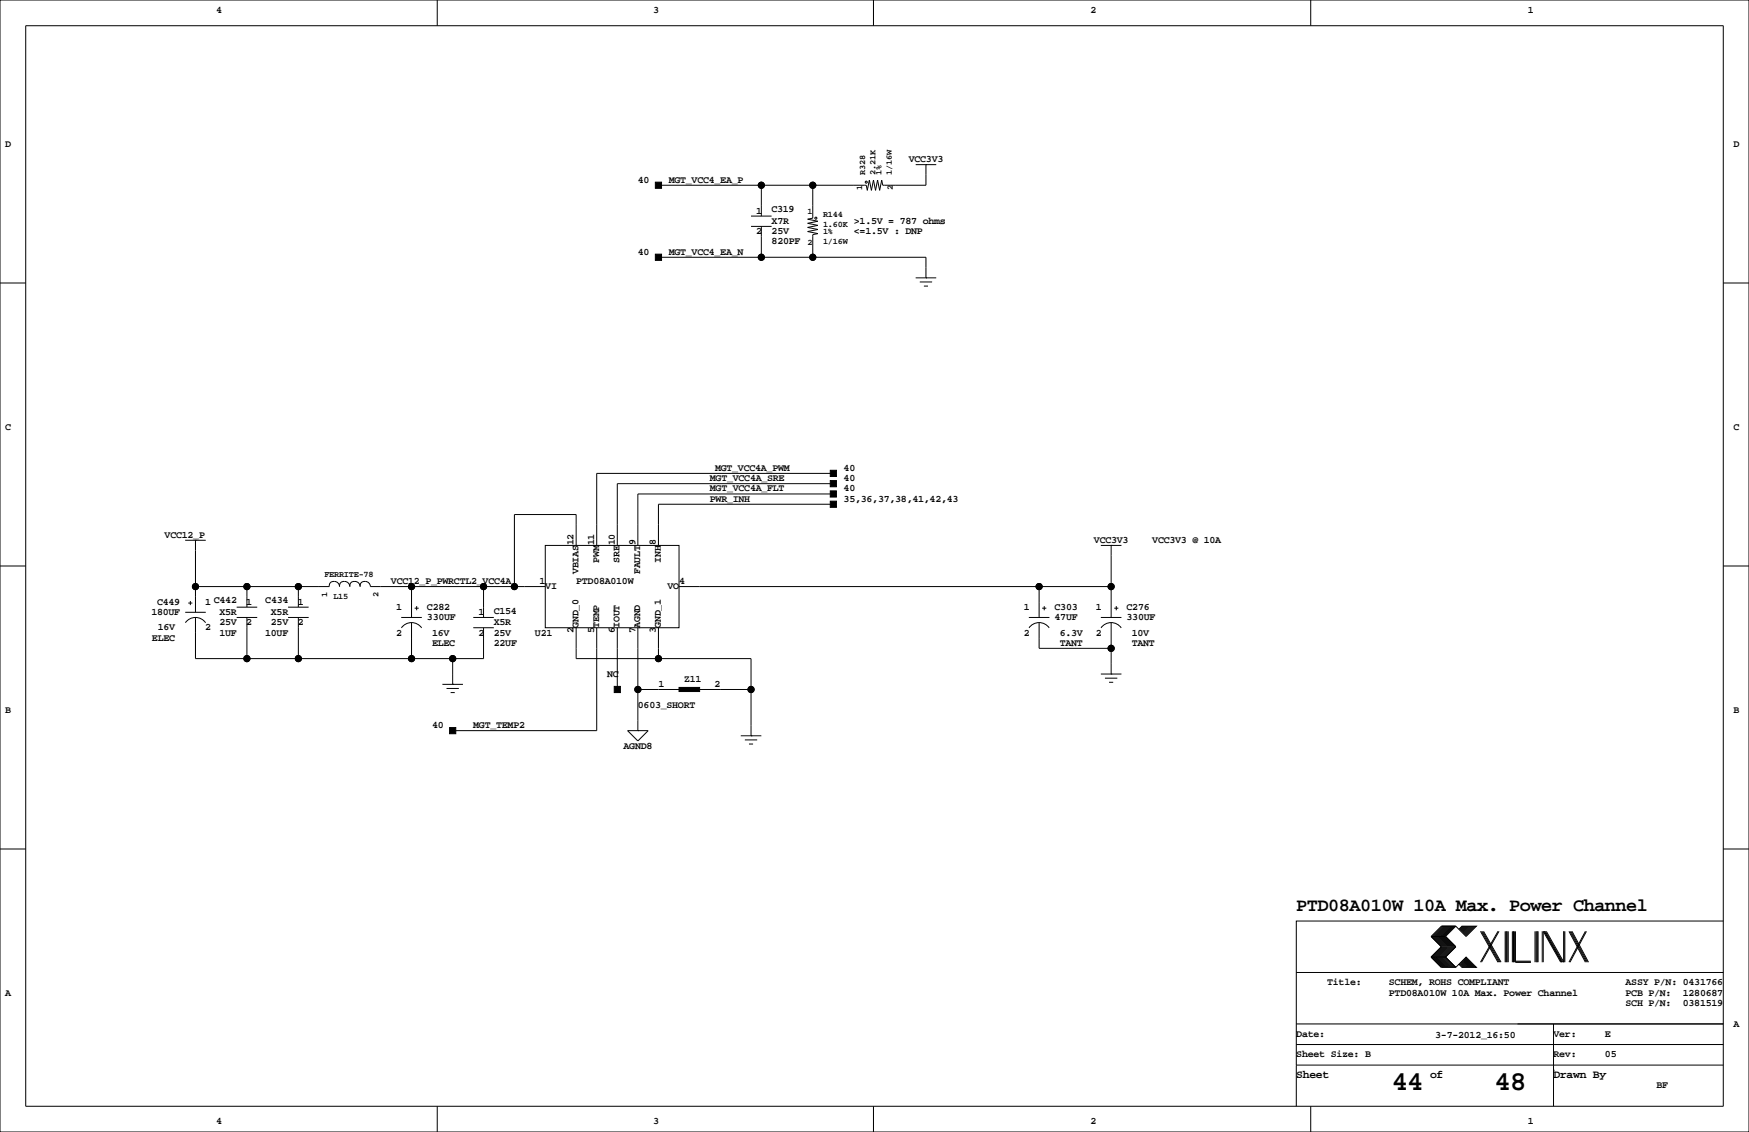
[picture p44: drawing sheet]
<svg xmlns="http://www.w3.org/2000/svg" width="432mm" height="279mm" viewBox="0 0 432 279" stroke-linecap="round" stroke-linejoin="round" font-family="sans-serif">
<defs><g id="words">
<g font-size="6.7">
<text x="343.6" y="269.1">44</text>
<text x="369" y="269.1">48</text>
</g>
<text font-size="4.6" x="320" y="224.9">PTD08A010W 10A Max. Power Channel</text>
<g font-size="2.8">
<text x="320" y="266">Sheet</text>
<text x="353.1" y="266">of</text>
<text x="383.5" y="266">Drawn By</text>
</g>
<g font-size="2.5">
<text x="53.3" y="3.2">4</text>
<text x="161.3" y="3.2">3</text>
<text x="269.2" y="3.2">2</text>
<text x="377.2" y="3.2">1</text>
<text x="1.3" y="36.2">D</text>
<text x="224.4" y="40">VCC3V3</text>
<text x="428" y="36.2">D</text>
<text x="157.5" y="45.1">40</text>
<text x="165.1" y="45.1">MGT_VCC4_EA_P</text>
<text x="186.7" y="52.7">1</text>
<text x="190.5" y="52.4">C319</text>
<text x="186.7" y="57.8">2</text>
<text x="190.5" y="57.8">25V</text>
<text x="190.5" y="55.3">X7R</text>
<text x="210.8" y="57.8">&lt;=1.5V : DNP</text>
<text x="210.8" y="55.3">&gt;1.5V = 787 ohms</text>
<text x="157.5" y="62.9">40</text>
<text x="165.1" y="62.9">MGT_VCC4_EA_N</text>
<text x="190.5" y="60.3">820PF</text>
<text x="1.3" y="106.1">C</text>
<text x="428" y="106.1">C</text>
<text x="175.3" y="118.8">MGT_VCC4A_SRE</text>
<text x="176.5" y="116.2">MGT_VCC4A_PWM</text>
<text x="208.3" y="118.8">40</text>
<text x="208.3" y="116.2">40</text>
<text x="175.3" y="123.8">PWR_INH</text>
<text x="175.3" y="121.3">MGT_VCC4A_FLT</text>
<text x="208.3" y="123.8">35,36,37,38,41,42,43</text>
<text x="208.3" y="121.3">40</text>
<text x="40.6" y="132.7">VCC12_P</text>
<text x="141.6" y="134.6" transform="rotate(-90 141.6 134.6)">12</text>
<text x="146.7" y="134.6" transform="rotate(-90 146.7 134.6)">11</text>
<text x="151.8" y="134.6" transform="rotate(-90 151.8 134.6)">10</text>
<text x="156.9" y="134.6" transform="rotate(-90 156.9 134.6)">9</text>
<text x="161.9" y="134.6" transform="rotate(-90 161.9 134.6)">8</text>
<text x="270.1" y="134">VCC3V3</text>
<text x="284.5" y="134">VCC3V3 @ 10A</text>
<text x="142.8" y="141.7" transform="rotate(-90 142.8 141.7)">VBIAS</text>
<text x="147.9" y="138.9" transform="rotate(-90 147.9 138.9)">PWM</text>
<text x="153" y="138.9" transform="rotate(-90 153 138.9)">SRE</text>
<text x="158" y="141.7" transform="rotate(-90 158 141.7)">FAULT</text>
<text x="163.1" y="138.9" transform="rotate(-90 163.1 138.9)">INH</text>
<text x="38.8" y="149.2">C449</text>
<text x="50.7" y="149.2">1 C442</text>
<text x="60.8" y="149.2">1</text>
<text x="65.5" y="148.9">C434</text>
<text x="73.5" y="149.2">1</text>
<text x="96.5" y="144.2">VCC12_P_PWRCTL2_VCC4A</text>
<text x="133.2" y="144.2">1</text>
<text x="134.6" y="145.3">VI</text>
<text x="142.2" y="144.2">PTD08A010W</text>
<text x="164.8" y="145.3">VO</text>
<text x="167.6" y="144.2">4</text>
<text x="37.4" y="151.8">180UF</text>
<text x="38.9" y="155.6">16V</text>
<text x="50.7" y="155.6">2</text>
<text x="54.2" y="154.3">25V</text>
<text x="54.2" y="151.8">X5R</text>
<text x="60.8" y="154.3">2</text>
<text x="66.9" y="154.3">25V</text>
<text x="66.9" y="151.8">X5R</text>
<text x="73.5" y="154.3">2</text>
<text x="97.8" y="150.5">1</text>
<text x="105.4" y="150.5">C282</text>
<text x="105.4" y="153.1">330UF</text>
<text x="118.1" y="151.8">1</text>
<text x="121.9" y="151.4">C154</text>
<text x="121.9" y="154.3">X5R</text>
<text x="142.8" y="154.9" transform="rotate(-90 142.8 154.9)">GND_0</text>
<text x="147.9" y="154.9" transform="rotate(-90 147.9 154.9)">TEMP</text>
<text x="153" y="154.9" transform="rotate(-90 153 154.9)">IOUT</text>
<text x="158" y="154.9" transform="rotate(-90 158 154.9)">AGND</text>
<text x="163.1" y="154.9" transform="rotate(-90 163.1 154.9)">GND_1</text>
<text x="252.7" y="150.5">1</text>
<text x="260.3" y="153.1">47UF</text>
<text x="260.3" y="150.5">C303</text>
<text x="270.5" y="150.5">1</text>
<text x="278.1" y="150.5">C276</text>
<text x="278.1" y="153.1">330UF</text>
<text x="37.5" y="158.1">ELEC</text>
<text x="54.2" y="156.9">1UF</text>
<text x="65.5" y="156.9">10UF</text>
<text x="97.8" y="156.9">2</text>
<text x="106.7" y="156.9">16V</text>
<text x="106.7" y="159.4">ELEC</text>
<text x="118.1" y="156.9">2</text>
<text x="121.9" y="159.4">22UF</text>
<text x="121.9" y="156.9">25V</text>
<text x="132.1" y="156.9">U21</text>
<text x="141.6" y="156.4" transform="rotate(-90 141.6 156.4)">2</text>
<text x="146.7" y="156.4" transform="rotate(-90 146.7 156.4)">5</text>
<text x="151.8" y="156.4" transform="rotate(-90 151.8 156.4)">6</text>
<text x="156.9" y="156.4" transform="rotate(-90 156.9 156.4)">7</text>
<text x="161.9" y="156.4" transform="rotate(-90 161.9 156.4)">3</text>
<text x="252.7" y="156.9">2</text>
<text x="261.6" y="159.4">TANT</text>
<text x="261.6" y="156.9">6.3V</text>
<text x="270.5" y="156.9">2</text>
<text x="279.4" y="156.9">10V</text>
<text x="279.4" y="159.4">TANT</text>
<text x="149.9" y="167">NC</text>
<text x="162.6" y="169.6">1</text>
<text x="168.9" y="168.3">Z11</text>
<text x="176.4" y="169.6">2</text>
<text x="1.3" y="175.9">B</text>
<text x="106.7" y="179.7">40</text>
<text x="116.8" y="179.7">MGT_TEMP2</text>
<text x="157.5" y="174.6">0603_SHORT</text>
<text x="428" y="175.9">B</text>
<text x="153.9" y="184.8">AGND8</text>
<text x="1.3" y="245.8">A</text>
<text x="327.7" y="243.2">Title:</text>
<text x="342.9" y="243.2">SCHEM, ROHS COMPLIANT</text>
<text x="342.9" y="245.8">PTD08A010W 10A Max. Power Channel</text>
<text x="401.3" y="243.2">ASSY P/N: 0431766</text>
<text x="401.3" y="245.8">PCB P/N:</text>
<text x="415.5" y="245.8">1280687</text>
<text x="401.3" y="248.3">SCH P/N:</text>
<text x="415.5" y="248.3">0381519</text>
<text x="320" y="255.9">Date:</text>
<text x="354.3" y="256.1">3-7-2012_16:50</text>
<text x="383.5" y="255.9">Ver:</text>
<text x="396.2" y="255.9">E</text>
<text x="428" y="253.4">A</text>
<text x="320" y="261">Sheet Size: B</text>
<text x="383.5" y="261">Rev:</text>
<text x="396.2" y="261">05</text>
<text x="408.9" y="268.6">BF</text>
<text x="53.3" y="277.5">4</text>
<text x="161.3" y="277.5">3</text>
<text x="269.2" y="277.5">2</text>
<text x="377.2" y="277.5">1</text>
</g>
<g font-size="2.1">
<text x="212.8" y="47" transform="rotate(-90 212.8 47)">1</text>
<text x="213.6" y="43.2" transform="rotate(-90 213.6 43.2)">R328</text>
<text x="216.1" y="43.2" transform="rotate(-90 216.1 43.2)">2.21K</text>
<text x="217.7" y="43.2" transform="rotate(-90 217.7 43.2)">1%</text>
<text x="220.2" y="43.2" transform="rotate(-90 220.2 43.2)">1/16W</text>
<text x="220.5" y="47" transform="rotate(-90 220.5 47)">2</text>
<text x="199.4" y="52.8">1</text>
<text x="203.2" y="53.6">R144</text>
<text x="203.2" y="56.1">1.60K</text>
<text x="203.2" y="57.6">1%</text>
<text x="199.4" y="60.4">2</text>
<text x="203.2" y="60.2">1/16W</text>
<text x="80.1" y="142.5">FERRITE-78</text>
<text x="80.8" y="147.3" transform="rotate(-90 80.8 147.3)">1</text>
<text x="82.3" y="147.8">L15</text>
<text x="93.5" y="147.3" transform="rotate(-90 93.5 147.3)">2</text>
</g>
</g></defs>
<g fill="none" stroke="#000" stroke-width=".25">
<path d="M0 0h431.8v279.4h-431.8zM6.3 6.4h419.1v266.6h-419.1zM107.9 0v6.4M215.6 0v6.4M323.6 0v6.4M185.4 55.9h5.1M185.4 53.3h5.1M188 45.7v7.6M188 55.9v7.6M200.7 45.7v8.1l-1.3 .3 2.5 .5-2.5 .5 2.5 .5-2.5 .5 2.5 .5-2.5 .6 2.5 .5-1.2 .2v5.6M226.1 40.6h5M228.6 40.6h.1"/>
<path d="M228.6 40.6v5.1h-10.7l-.2-1.3-.5 2.6-.5-2.6-.5 2.6-.6-2.6-.5 2.6-.5-2.6-.5 2.6-.2-1.3h-51.3M0 69.8h6.3M162.6 63.5h66v5.1M226.1 68.6h5M227.1 69.6h3M228.1 70.6h1M228.6 68.6h.1M425.4 69.8h6.4M205.7 119.4h-53.3v15.2M205.7 116.8h-58.4v17.8M0 139.7h6.3M45.7 133.3h5.1"/>
<path d="M48.3 133.3h.1M48.3 133.3v17.8M134.6 134.6h33v20.3h-33zM142.2 134.6v-7.6h-15.2v17.8M205.7 124.5h-43.1v10.1M205.7 121.9h-48.2v12.7M271.8 134.6h5.1M274.3 134.6h.1M274.3 134.6v17.8M425.4 139.7h6.4M45.7 151.1h5.1M45.8 153.7a3 3 0 0 1 5 0"/>
<path d="M46.5 148.8h1M47 148.3v1.1M48.3 152.4v10.2h71.1v-7.7M58.4 152.4h5.1M58.4 149.9h5.1M61 144.8v5.1M61 152.4v10.2M71.1 152.4h5.1M71.1 149.9h5.1M73.7 144.8v5.1M73.7 152.4v10.2M82.5 143.5a1.02 1.02 0 0 0-1.2 1.3h-33"/>
<path d="M82.5 143.5a1.27 1.27 0 0 1 1.3 1.3M85.1 143.5a1.02 1.02 0 0 0-1.2 1.3M85.1 143.5a1.27 1.27 0 0 1 1.3 1.3M87.6 143.5a1.02 1.02 0 0 0-1.2 1.3M87.6 143.5a1.27 1.27 0 0 1 1.3 1.3M90.2 143.5a1.02 1.02 0 0 0-1.3 1.3M90.2 143.5a1.27 1.27 0 0 1 1.2 1.3h43.2M99.1 152.4h5M99.1 155a3 3 0 0 1 5 0M101.6 144.8v7.6M101.6 153.7v8.9M102.4 150.1h1"/>
<path d="M102.9 149.6v1M116.8 152.4h5.1M116.8 154.9h5.1M119.4 144.8v7.6M142.2 154.9v7.7h43.2v19M147.3 154.9v25.4h-35.5M152.4 154.9v15.3M157.5 154.9v25.4M162.6 154.9v7.7M167.6 144.8h106.7M254 152.4h5.1M254 155a3 3 0 0 1 5 0"/>
<path d="M256.5 144.8v7.6M256.5 153.7v6.3h17.8M257.3 150.1h1M257.8 149.6v1M271.8 152.4h5.1M271.8 155a3 3 0 0 1 5 0M274.3 153.7v12.7M275.1 150.1h1M275.6 149.6v1M109.2 168.9h5.1M110.2 169.9h3.1M111.3 170.9h1"/>
<path d="M111.8 168.9h.1M111.8 162.6v6.3M157.5 170.2h10.1M172.7 170.2h12.7M271.8 166.4h5.1M272.8 167.4h3M273.8 168.4h1M274.3 166.4h.1M154.9 180.3h5.1l-2.5 2.6zM157.5 180.3h.1M182.9 181.6h5.1M183.9 182.6h3"/>
<path d="M184.9 183.6h1M185.4 181.6h.1M0 209.5h6.3M425.4 209.5h6.4M353.3 236.2l2.6 2.6h3.5M353.3 231.1l2.6 2.6-2.6 2.5M353.3 236.2h3.6M353.3 231.1h3.6M356.1 228.6l-2.5 2.5 2.5 2.6-2.5 2.5 2.5 2.6M356.4 228.6l-2.6 2.5 2.6 2.6-2.6 2.5 2.6 2.6M356.6 228.6l-2.5 2.5 2.5 2.6-2.5 2.5 2.5 2.6M356.9 228.6l-2.6 2.5 2.6 2.6-2.6 2.5 2.6 2.6"/>
<path d="M356.9 231.1l2.5 2.6-2.5 2.5M356.9 236.2l2.5 2.6M357.1 228.6l-2.5 2.5 2.5 2.6-2.5 2.5 2.5 2.6M357.4 228.6l-2.6 2.5 2.6 2.6-2.6 2.5 2.6 2.6M357.6 228.6l-2.5 2.5 2.5 2.6-2.5 2.5 2.5 2.6M357.9 228.6l-2.6 2.5 2.6 2.6-2.6 2.5 2.6 2.6M358.1 228.6l-2.5 2.5 2.5 2.6-2.5 2.5 2.5 2.6M358.4 228.6l-2.5 2.5 2.5 2.6-2.5 2.5 2.5 2.6M358.6 228.6l-2.5 2.5 2.5 2.6-2.5 2.5 2.5 2.6M358.9 228.6l-2.5 2.5 2.5 2.6-2.5 2.5 2.5 2.6M359.2 228.6l-2.6 2.5 2.6 2.6-2.6 2.5 2.6 2.6M359.4 228.6l2.5 2.5 2.6-2.5h-3.6l-.7 .8"/>
<path d="M359.4 228.6h-3.5l-2.6 2.5M359.4 228.6l-2.5 2.5M360.2 238l.7 .8h3.6l-2.6-2.6-2.5 2.6M360.4 237.7l1 1.1M360.4 238l.8 .8M360.7 237.5l1.2 1.3M360.7 237.7l1 1.1M360.9 237.2l1.6 1.6M360.9 237.5l1.3 1.3M361.2 237l1.8 1.8M361.2 237.2l1.5 1.6M361.2 228.6l-.8 .8"/>
<path d="M361.4 236.7l2.1 2.1M361.4 237l1.8 1.8M361.4 228.6l-1 1M361.7 236.5l2.3 2.3M361.7 236.7l2 2.1M361.7 228.6l-1 1M361.9 236.5l2.3 2.3M361.9 228.6l-1.2 1.3M362.2 228.6l-1.3 1.3M362.5 228.6l-1.6 1.5M362.7 228.6l-1.5 1.5M363 228.6l-1.8 1.8"/>
<path d="M363.2 228.6l-1.8 1.8M363.5 228.6l-2.1 2M363.7 228.6l-2 2M364 228.6l-2.3 2.3M364.2 228.6l-2.3 2.3M365.5 229.9l4.3 7.6M365.8 229.9l4.3 7.6M366 229.9l4.3 7.6M366.3 229.9l4.3 7.6M369.8 229.9l-4.3 7.6M370.1 229.9l-4.3 7.6M371.6 229.9v7.6"/>
<path d="M371.9 229.9v7.6M372.1 229.9v7.6M372.4 229.9v7.6M373.4 229.9v7.6M373.6 229.9v7.6M373.9 229.9v7.6M374.1 229.9v7.6h3.9M374.1 237.2h3.9M379 229.9v7.6M379.2 229.9v7.6M379.5 229.9v7.6M379.7 229.9v7.6"/>
<path d="M380.7 229.9v7.6M381 237.5v-7.6l4.3 7.6M381.3 229.9l4.3 7.6M381.5 229.9l4.3 7.6M381.8 229.9l4.3 7.6v-7.6M386.3 229.9v7.6M387.3 229.9l4.1 7.6M387.6 229.9l4.1 7.6M387.9 229.9l4 7.6M388.1 229.9l4.1 7.6M391.4 229.9l-4.1 7.6M391.7 229.9l-4.1 7.6"/>
<path d="M425.4 227.3h-105.4v35.6M320 257.8h105.4M320 252.7h105.4M320 240h105.4M383.5 252.7v20.3M107.9 273v6.4M215.6 273v6.4M320 262.9v10.1M320 262.9h105.4M323.6 273v6.4M383.5 264.2h.1"/>
<circle cx="188" cy="45.7" r=".76"/>
<circle cx="200.7" cy="45.7" r=".76"/>
<circle cx="201.4" cy="53.8" r=".25"/>
<circle cx="213.9" cy="45" r=".25"/>
<circle cx="188" cy="63.5" r=".76"/>
<circle cx="200.7" cy="63.5" r=".76"/>
<circle cx="48.3" cy="144.8" r=".76"/>
<circle cx="61" cy="144.8" r=".76"/>
<circle cx="73.7" cy="144.8" r=".76"/>
<circle cx="101.6" cy="144.8" r=".76"/>
<circle cx="119.4" cy="144.8" r=".76"/>
<circle cx="127" cy="144.8" r=".76"/>
<circle cx="256.5" cy="144.8" r=".76"/>
<circle cx="274.3" cy="144.8" r=".76"/>
<circle cx="61" cy="162.6" r=".76"/>
<circle cx="73.7" cy="162.6" r=".76"/>
<circle cx="101.6" cy="162.6" r=".76"/>
<circle cx="111.8" cy="162.6" r=".76"/>
<circle cx="157.5" cy="170.2" r=".76"/>
<circle cx="162.6" cy="162.6" r=".76"/>
<circle cx="185.4" cy="170.2" r=".76"/>
<circle cx="274.3" cy="160" r=".76"/>
</g>
<g fill="#000" stroke="#000" stroke-width=".25">
<path d="M161.8 45h1.5v1.5h-1.5z" fill-rule="evenodd"/>
<path d="M161.8 62.7h1.5v1.6h-1.5z" fill-rule="evenodd"/>
<path d="M205 116.1h1.5v1.5h-1.5z" fill-rule="evenodd"/>
<path d="M205 121.2h1.5v1.5h-1.5z" fill-rule="evenodd"/>
<path d="M205 123.7h1.5v1.5h-1.5z" fill-rule="evenodd"/>
<path d="M205 118.6h1.5v1.5h-1.5z" fill-rule="evenodd"/>
<path d="M151.6 169.4h1.6v1.5h-1.6z" fill-rule="evenodd"/>
<path d="M167.6 169.7h5.1v1h-5.1z" fill-rule="evenodd"/>
<path d="M111 179.6h1.5v1.5h-1.5z" fill-rule="evenodd"/>
<circle cx="188" cy="45.7" r=".76"/>
<circle cx="200.7" cy="45.7" r=".76"/>
<circle cx="188" cy="63.5" r=".76"/>
<circle cx="200.7" cy="63.5" r=".76"/>
<circle cx="48.3" cy="144.8" r=".76"/>
<circle cx="61" cy="144.8" r=".76"/>
<circle cx="73.7" cy="144.8" r=".76"/>
<circle cx="101.6" cy="144.8" r=".76"/>
<circle cx="119.4" cy="144.8" r=".76"/>
<circle cx="127" cy="144.8" r=".76"/>
<circle cx="256.5" cy="144.8" r=".76"/>
<circle cx="274.3" cy="144.8" r=".76"/>
<circle cx="61" cy="162.6" r=".76"/>
<circle cx="73.7" cy="162.6" r=".76"/>
<circle cx="101.6" cy="162.6" r=".76"/>
<circle cx="111.8" cy="162.6" r=".76"/>
<circle cx="157.5" cy="170.2" r=".76"/>
<circle cx="162.6" cy="162.6" r=".76"/>
<circle cx="185.4" cy="170.2" r=".76"/>
<circle cx="274.3" cy="160" r=".76"/>
</g>
<use href="#words"/>
</svg>
